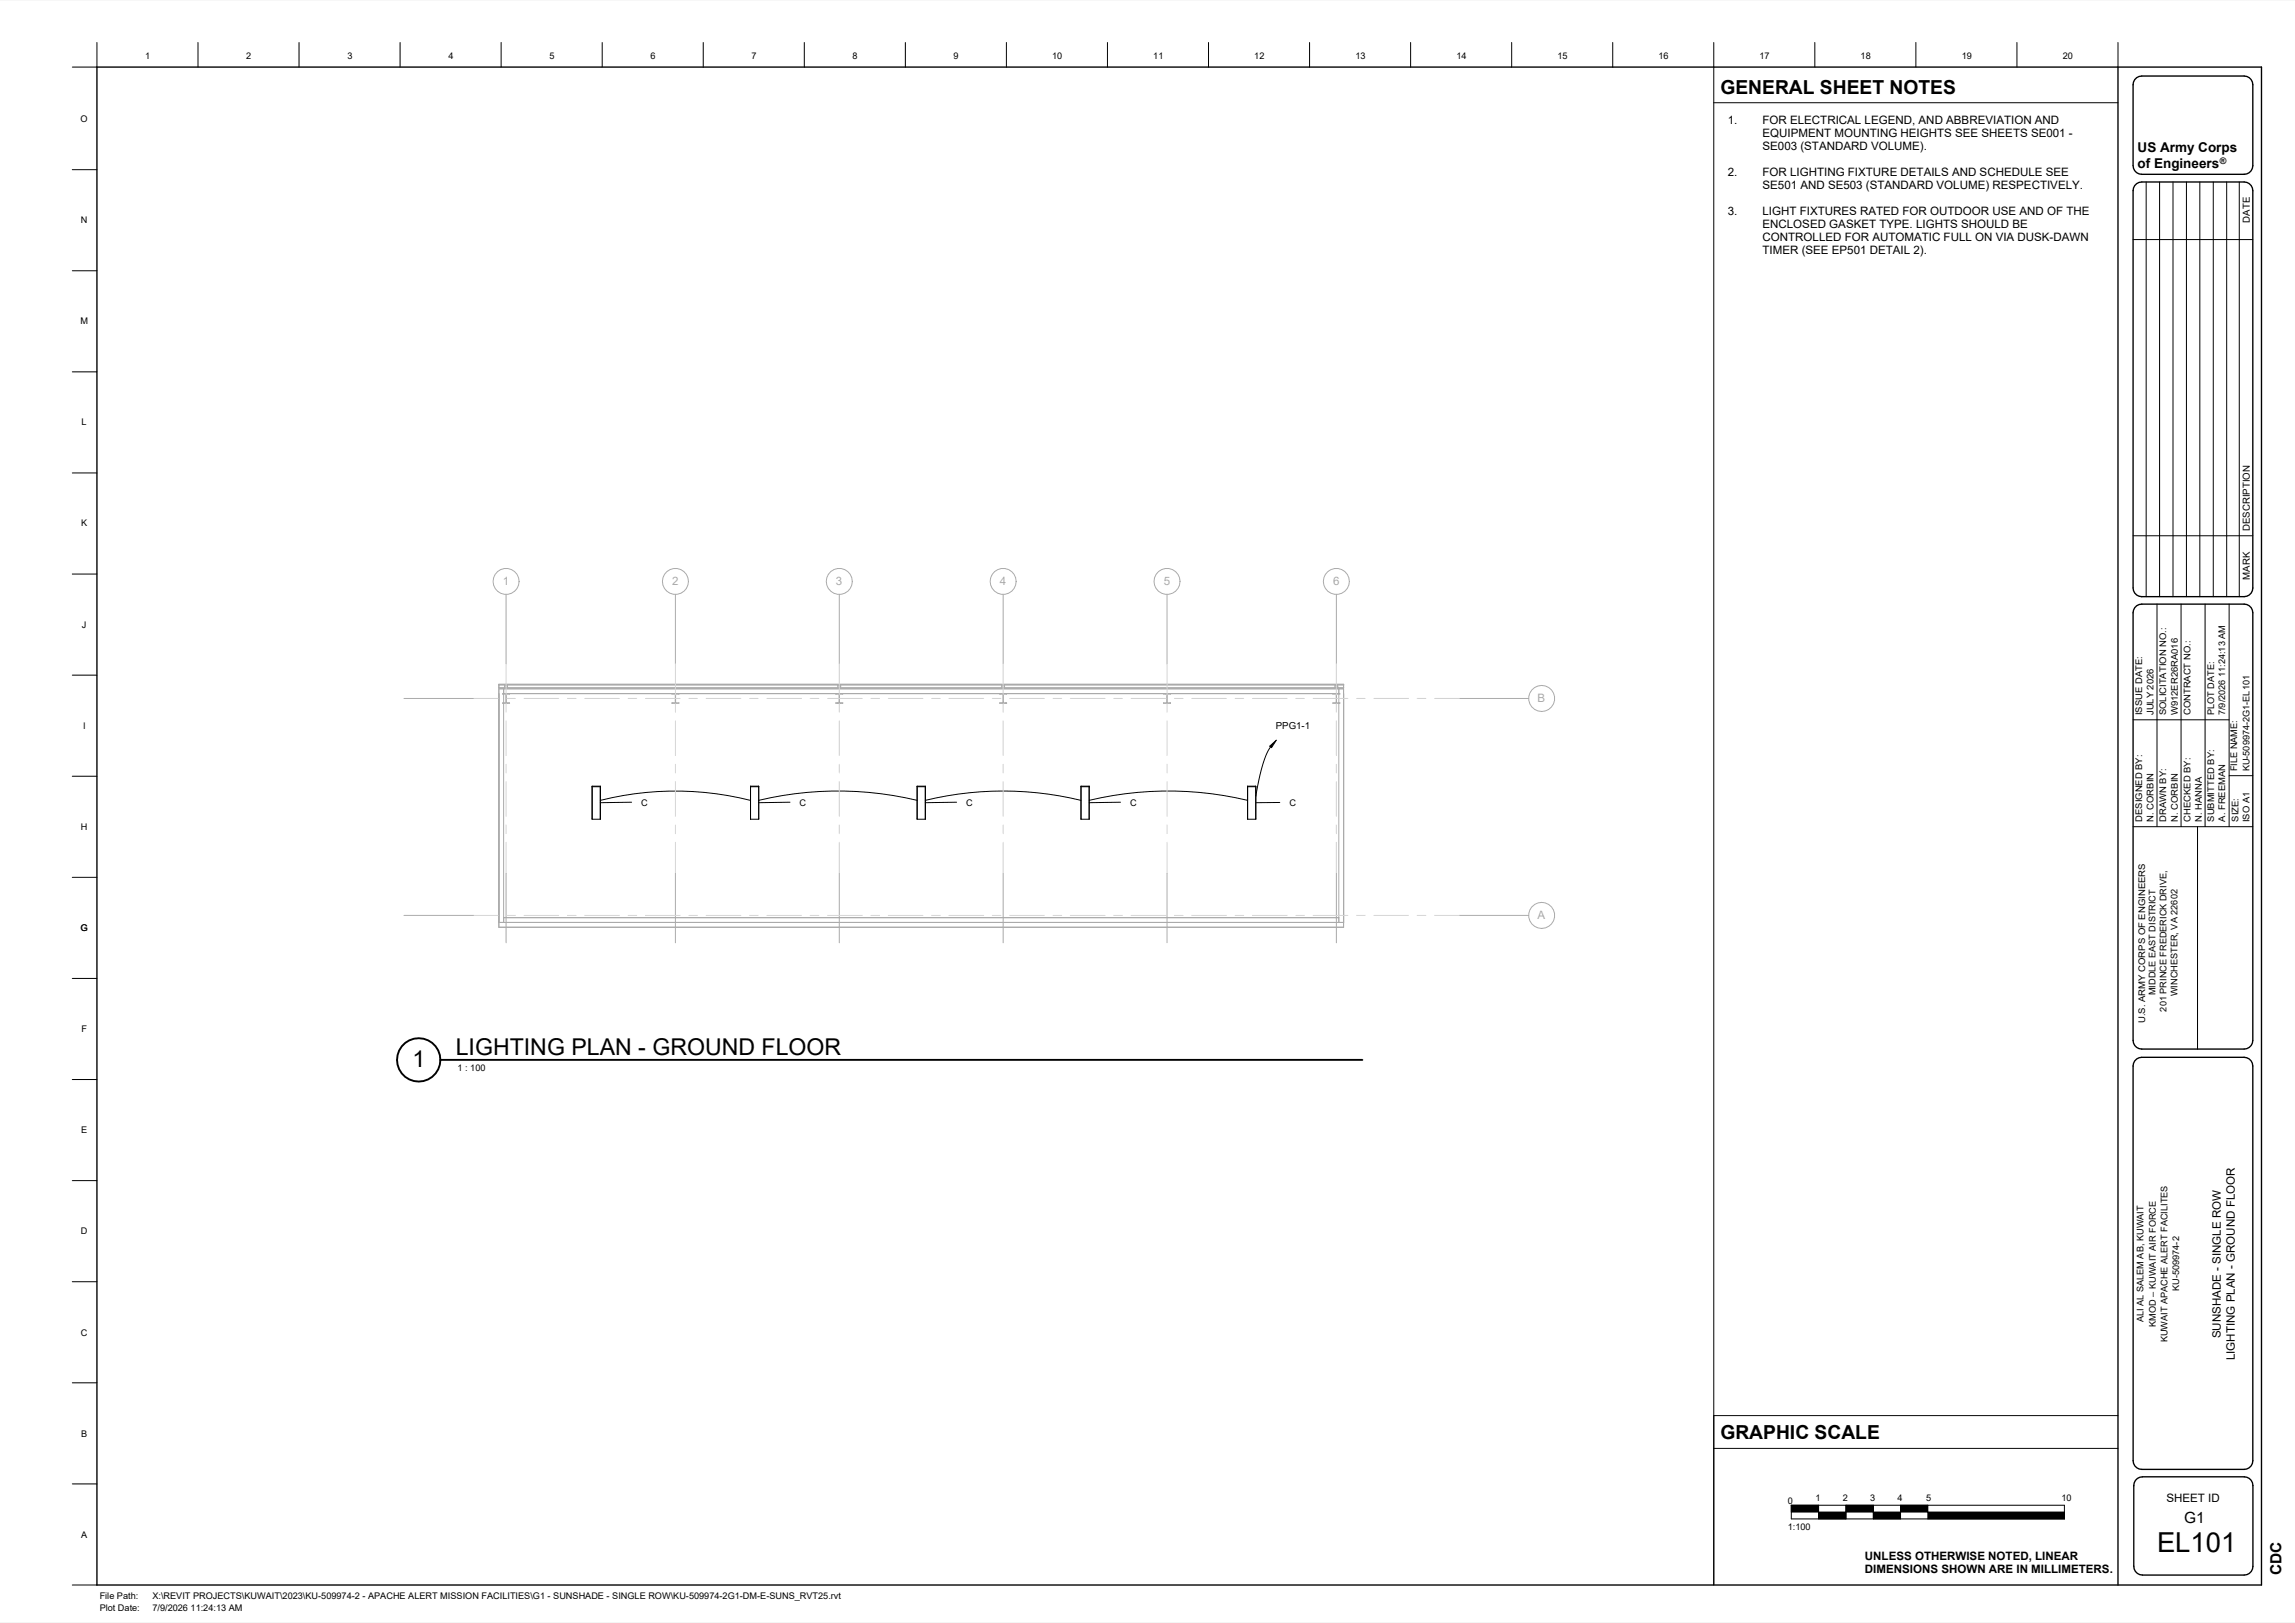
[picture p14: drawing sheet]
<svg xmlns="http://www.w3.org/2000/svg" width="841mm" height="594mm" viewBox="0 0 841 594" stroke-linecap="round" stroke-linejoin="round" font-family="sans-serif">
<defs><g id="words">
<text font-size="10.1" x="790.4" y="568.4">EL101</text>
<g font-size="8.5">
<text x="167" y="386.5">LIGHTING PLAN - GROUND FLOOR</text>
<text x="151.1" y="391">1</text>
</g>
<g font-size="7.1">
<text x="630.4" y="34.3">GENERAL SHEET NOTES</text>
<text x="630.4" y="527.2">GRAPHIC SCALE</text>
</g>
<g font-size="5.6">
<text x="800.4" y="557.9">G1</text>
<text x="836.1" y="577.1" transform="rotate(-90 836.1 577.1)">CDC</text>
</g>
<g font-size="4.9">
<text x="783.3" y="55.6">US Army Corps</text>
<text x="783.3" y="61.4">of Engineers</text>
</g>
<g font-size="4.2">
<text x="633.1" y="45.3">1.</text>
<text x="645.9" y="45.3">FOR ELECTRICAL LEGEND, AND ABBREVIATION AND</text>
<text x="645.9" y="50.1">EQUIPMENT MOUNTING HEIGHTS SEE SHEETS SE001 -</text>
<text x="645.9" y="54.9">SE003 (STANDARD VOLUME).</text>
<text x="633.1" y="64.4">2.</text>
<text x="645.9" y="64.4">FOR LIGHTING FIXTURE DETAILS AND SCHEDULE SEE</text>
<text x="645.9" y="69.2">SE501 AND SE503 (STANDARD VOLUME) RESPECTIVELY.</text>
<text x="633.1" y="78.7">3.</text>
<text x="645.9" y="78.7">LIGHT FIXTURES RATED FOR OUTDOOR USE AND OF THE</text>
<text x="645.9" y="83.5">ENCLOSED GASKET TYPE. LIGHTS SHOULD BE</text>
<text x="645.9" y="88.2">CONTROLLED FOR AUTOMATIC FULL ON VIA DUSK-DAWN</text>
<text x="645.9" y="93">TIMER (SEE EP501 DETAIL 2).</text>
<text x="813.8" y="490.2" transform="rotate(-90 813.8 490.2)">SUNSHADE - SINGLE ROW</text>
<text x="818.9" y="498.3" transform="rotate(-90 818.9 498.3)">LIGHTING PLAN - GROUND FLOOR</text>
<text x="793.9" y="550.1">SHEET ID</text>
<text x="683.4" y="571.3">UNLESS OTHERWISE NOTED, LINEAR</text>
<text x="683.4" y="576.3">DIMENSIONS SHOWN ARE IN MILLIMETERS.</text>
</g>
<g font-size="4.2" fill="#aaa">
<text x="184.2" y="214.4">1</text>
<text x="246.3" y="214.4">2</text>
<text x="306.3" y="214.4">3</text>
<text x="366.4" y="214.4">4</text>
<text x="426.4" y="214.4">5</text>
<text x="488.5" y="214.4">6</text>
<text x="563.5" y="257.3">B</text>
<text x="563.5" y="336.8">A</text>
</g>
<g font-size="3.5">
<text x="824.4" y="81.5" transform="rotate(-90 824.4 81.5)">DATE</text>
<text x="824.4" y="194.6" transform="rotate(-90 824.4 194.6)">DESCRIPTION</text>
<text x="824.4" y="212.4" transform="rotate(-90 824.4 212.4)">MARK</text>
<text x="467.5" y="266.9">PPG1-1</text>
</g>
<g font-size="3.4">
<text x="53.2" y="21.6">1</text>
<text x="90.3" y="21.6">2</text>
<text x="127.3" y="21.6">3</text>
<text x="164.3" y="21.6">4</text>
<text x="201.3" y="21.6">5</text>
<text x="238.4" y="21.6">6</text>
<text x="275.4" y="21.6">7</text>
<text x="312.4" y="21.6">8</text>
<text x="349.5" y="21.6">9</text>
<text x="385.6" y="21.6">10</text>
<text x="422.6" y="21.6">11</text>
<text x="459.6" y="21.6">12</text>
<text x="496.7" y="21.6">13</text>
<text x="533.7" y="21.6">14</text>
<text x="570.7" y="21.6">15</text>
<text x="607.8" y="21.6">16</text>
<text x="644.8" y="21.6">17</text>
<text x="681.8" y="21.6">18</text>
<text x="718.9" y="21.6">19</text>
<text x="755.9" y="21.6">20</text>
<text x="29.5" y="44.7">O</text>
<text x="29.7" y="81.7">N</text>
<text x="29.5" y="118.8">M</text>
<text x="29.9" y="155.8">L</text>
<text x="29.7" y="192.8">K</text>
<text x="30" y="229.9">J</text>
<text x="785" y="262" transform="rotate(-90 785 262)">ISSUE DATE:</text>
<text x="789.1" y="262" transform="rotate(-90 789.1 262)">JULY 2026</text>
<text x="793.8" y="262" transform="rotate(-90 793.8 262)">SOLICITATION NO.:</text>
<text x="798.1" y="262" transform="rotate(-90 798.1 262)">W912ER26RA016</text>
<text x="802.7" y="262" transform="rotate(-90 802.7 262)">CONTRACT NO.:</text>
<text x="811.3" y="262" transform="rotate(-90 811.3 262)">PLOT DATE:</text>
<text x="815.5" y="262" transform="rotate(-90 815.5 262)">7/9/2026 11:24:13 AM</text>
<text x="30.4" y="266.9">I</text>
<text x="819.8" y="282.5" transform="rotate(-90 819.8 282.5)">FILE NAME:</text>
<text x="824.3" y="282.5" transform="rotate(-90 824.3 282.5)">KU-509974-2G1-EL101</text>
<text x="235" y="295.1">C</text>
<text x="293" y="295.1">C</text>
<text x="354.1" y="295.1">C</text>
<text x="414.1" y="295.1">C</text>
<text x="472.5" y="295.2">C</text>
<text x="29.7" y="303.9">H</text>
<text x="785" y="301" transform="rotate(-90 785 301)">DESIGNED BY:</text>
<text x="789.1" y="301" transform="rotate(-90 789.1 301)">N. CORBIN</text>
<text x="793.8" y="301" transform="rotate(-90 793.8 301)">DRAWN BY:</text>
<text x="798.1" y="301" transform="rotate(-90 798.1 301)">N. CORBIN</text>
<text x="802.7" y="301" transform="rotate(-90 802.7 301)">CHECKED BY:</text>
<text x="806.9" y="301" transform="rotate(-90 806.9 301)">N. HANNA</text>
<text x="811.3" y="301" transform="rotate(-90 811.3 301)">SUBMITTED BY:</text>
<text x="815.5" y="301" transform="rotate(-90 815.5 301)">A. FREEMAN</text>
<text x="820.2" y="301" transform="rotate(-90 820.2 301)">SIZE:</text>
<text x="824.3" y="301.2" transform="rotate(-90 824.3 301.2)">ISO A1</text>
<text x="29.5" y="341">G</text>
<text x="789.9" y="364.5" transform="rotate(-90 789.9 364.5)">MIDDLE EAST DISTRICT</text>
<text x="798" y="364.9" transform="rotate(-90 798 364.9)">WINCHESTER, VA 22602</text>
<text x="793.9" y="370.5" transform="rotate(-90 793.9 370.5)">201 PRINCE FREDERICK DRIVE,</text>
<text x="29.8" y="378">F</text>
<text x="786.1" y="374.8" transform="rotate(-90 786.1 374.8)">U.S. ARMY CORPS OF ENGINEERS</text>
<text x="167.7" y="392.2">1 : 100</text>
<text x="29.7" y="415.1">E</text>
<text x="29.6" y="452.1">D</text>
<text x="798.5" y="472.8" transform="rotate(-90 798.5 472.8)">KU-509974-2</text>
<text x="785.5" y="484.3" transform="rotate(-90 785.5 484.3)">ALI AL SALEM AB, KUWAIT</text>
<text x="29.7" y="489.3">C</text>
<text x="789.9" y="486" transform="rotate(-90 789.9 486)">KMOD – KUWAIT AIR FORCE</text>
<text x="794.2" y="491.7" transform="rotate(-90 794.2 491.7)">KUWAIT APACHE ALERT FACILITES</text>
<text x="29.7" y="526.2">B</text>
<text x="655.1" y="550.9">0</text>
<text x="665.3" y="549.6">1</text>
<text x="675.3" y="549.6">2</text>
<text x="685.3" y="549.6">3</text>
<text x="695.3" y="549.6">4</text>
<text x="705.8" y="549.6">5</text>
<text x="755.4" y="549.6">10</text>
<text x="29.7" y="563.2">A</text>
<text x="655.1" y="560.4">1:100</text>
<text x="36.5" y="585.9">File Path:</text>
<text x="55.9" y="585.9">X:\REVIT PROJECTS\KUWAIT\2023\KU-509974-2 - APACHE ALERT MISSION FACILITIES\G1 - SUNSHADE - SINGLE ROW\KU-509974-2G1-DM-E-SUNS_RVT25.rvt</text>
<text x="36.5" y="590">Plot Date:</text>
<text x="55.9" y="590">7/9/2026 11:24:13 AM</text>
</g>
<text font-size="3.3" x="813.5" y="59.9">®</text>
</g></defs>
<path d="M465.3 273.3l2.4-2.2-1.8 2.8z" fill="#000"/>
<g fill="none" stroke="#b2b2b2" stroke-width=".37">
<path d="M184.5 254.1l-.2 .1M185.7 254.1l-.3 .3M186.2 257.4l-.2 .2M246.6 257.4l-.2 .2M247.6 256.4l-.1 .1M247.8 257.4l-.2 .2M306.5 254.1l-.2 .1M307 257.4l-.2 .2M307.6 256.8l-.1 .1M308.2 257.4l-.2 .2M366.9 254.1l-.2 .1M367.4 257.4l-.2 .2"/>
<path d="M367.7 257.1l-.1 .1M368.6 257.4l-.2 .2M427.3 254.1l-.2 .1M427.8 257.4l-.2 .2M428.9 257.5l-.1 .1M489.4 257.4l-.2 .2M489.8 255.8l-.1 .1M489.8 257l-.1 .2"/>
</g>
<g fill="none" stroke="#aaa" stroke-width=".37">
<path d="M182.8 250.7h309.6v1.3h-309.6zM182.8 252.3h309.6v87.3h-309.6zM182.8 250.9h309.6M182.8 250.8h309.6M184.6 252.3v1.8M184.6 254.2v3.2M184.6 257.6v80.3M185 251h1v.8h-1zM185 251.1h.9v.7M186.7 254.1l-1.2 .1v3.2l1.2 .2h-2.5l1.2-.2v-3.2l-1.2-.1h306.8l-1.2 .1v3.2l1.2 .2h-2.6l1.3-.2v-3.2l-1.3-.1M246.2 254.1l1.3 .1v3.2l-1.3 .2h2.6l-1.2-.2v-3.2l1.2-.1M306.3 254.1l1.2 .1v3.2l-1.2 .2h2.5l-1.2-.2v-3.2l1.2-.1"/>
<path d="M307.1 251h1v.8h-1zM307.1 251.1h.9v.7M366.3 254.1l1.3 .1v3.2l-1.3 .2h2.6l-1.2-.2v-3.2l1.2-.1M367.1 251h1v.8h-1zM368.1 251.1h-1v.7M426.4 254.1l1.2 .1v3.2l-1.2 .2h2.5l-1.2-.2v-3.2l1.2-.1M489.2 251.1h1v.7h-1zM490.6 252.3v1.8M490.6 254.2v3.2M490.6 257.6v80.3M182.8 337.9h309.6M184.6 336.1h306"/>
<circle cx="489.7" cy="213" r="4.8"/>
</g>
<g fill="none" stroke="#000" stroke-width=".37">
<path d="M465.3 273.3l2.4-2.2-1.8 2.8zM465.6 273.6a40.2 40.2 0 0 0-5 15.5l-.4 2.6M217 288.2h3M217 288h3v12.1h-3zM220 293.2a112.4 112.4 0 0 1 55 0M231.5 293.8l-11.5 .2M275 288.2h3M275 288h3v12.1h-3zM278 293.2a124.8 124.8 0 0 1 58.1 0M289.5 293.8l-11.5 .2M336.1 288.2h3M336.1 288h3v12.1h-3z"/>
<path d="M339.1 293.2a120.6 120.6 0 0 1 57 0M350.6 293.8l-11.5 .2M396.1 288.2h3M396.1 288h3v12.1h-3zM399.1 293.2a124.8 124.8 0 0 1 58.1 0M410.6 293.8l-11.5 .2M457.2 288h3v12.1h-3zM457.2 288.2h3M469 293.9l-8.8 .1"/>
</g>
<path d="M488.5 210.6h2.4v4.8h-2.4z" fill="#fff"/>
<g fill="none" stroke="#aaa" stroke-width=".37">
<path d="M489.7 217.7v25.5M489.7 319.9v25.4"/>
<circle cx="427.7" cy="213" r="4.8"/>
</g>
<path d="M489.7 243.2v11.3M489.7 257.7v3.2M489.7 264.1v12.7M489.7 279.9v3.2M489.7 286.3v12.7M489.7 302.2v3.2M489.7 308.5v11.4" fill="none" stroke="#d4d4d4" stroke-width=".37"/>
<path d="M426.4 210.6h2.4v4.8h-2.4z" fill="#fff"/>
<g fill="none" stroke="#aaa" stroke-width=".37">
<path d="M427.7 217.7v25.5M427.7 319.9v25.4"/>
<circle cx="367.6" cy="213" r="4.8"/>
</g>
<path d="M427.7 243.2v11.3M427.7 257.7v3.2M427.7 264.1v12.7M427.7 279.9v3.2M427.7 286.3v12.7M427.7 302.2v3.2M427.7 308.5v11.4" fill="none" stroke="#d4d4d4" stroke-width=".37"/>
<path d="M366.4 210.6h2.4v4.8h-2.4z" fill="#fff"/>
<g fill="none" stroke="#aaa" stroke-width=".37">
<path d="M367.6 217.7v25.5M367.6 319.9v25.4"/>
<circle cx="307.6" cy="213" r="4.8"/>
</g>
<path d="M367.6 243.2v11.3M367.6 257.7v3.2M367.6 264.1v12.7M367.6 279.9v3.2M367.6 286.3v12.7M367.6 302.2v3.2M367.6 308.5v11.4" fill="none" stroke="#d4d4d4" stroke-width=".37"/>
<path d="M306.3 210.6h2.4v4.8h-2.4z" fill="#fff"/>
<g fill="none" stroke="#aaa" stroke-width=".37">
<path d="M307.6 217.7v25.5M307.6 319.9v25.4"/>
<circle cx="247.5" cy="213" r="4.8"/>
</g>
<path d="M307.6 243.2v11.3M307.6 257.7v3.2M307.6 264.1v12.7M307.6 279.9v3.2M307.6 286.3v12.7M307.6 302.2v3.2M307.6 308.5v11.4" fill="none" stroke="#d4d4d4" stroke-width=".37"/>
<path d="M246.3 210.6h2.4v4.8h-2.4z" fill="#fff"/>
<g fill="none" stroke="#aaa" stroke-width=".37">
<path d="M247.5 217.7v25.5M247.5 319.9v25.4"/>
<circle cx="185.5" cy="213" r="4.8"/>
</g>
<path d="M247.5 243.2v11.3M247.5 257.7v3.2M247.5 264.1v12.7M247.5 279.9v3.2M247.5 286.3v12.7M247.5 302.2v3.2M247.5 308.5v11.4" fill="none" stroke="#d4d4d4" stroke-width=".37"/>
<path d="M184.2 210.6h2.4v4.8h-2.4z" fill="#fff"/>
<g fill="none" stroke="#aaa" stroke-width=".37">
<path d="M185.5 217.7v25.5M185.5 319.9v25.4"/>
<circle cx="564.9" cy="255.8" r="4.8"/>
</g>
<path d="M185.5 243.2v11.3M185.5 257.7v3.2M185.5 264.1v12.7M185.5 279.9v3.2M185.5 286.3v12.7M185.5 302.2v3.2M185.5 308.5v11.4" fill="none" stroke="#d4d4d4" stroke-width=".37"/>
<path d="M563.5 253.5h2.8v4.7h-2.8z" fill="#fff"/>
<g fill="none" stroke="#aaa" stroke-width=".37">
<path d="M148 255.8h25.4M534.8 255.8h25.4"/>
<circle cx="564.9" cy="335.3" r="4.8"/>
</g>
<g fill="none" stroke="#d4d4d4" stroke-width=".37">
<path d="M173.4 255.8h9.1M185.7 255.8h3.2M192 255.8h12.7M207.9 255.8h3.2M214.3 255.8h12.7M230.2 255.8h3.1M236.5 255.8h12.7M252.4 255.8h3.2M258.8 255.8h12.7M274.7 255.8h3.1M281 255.8h12.7M296.9 255.8h3.2"/>
<path d="M303.3 255.8h12.7M319.1 255.8h3.2M325.5 255.8h12.7M341.4 255.8h3.2M347.7 255.8h12.8M363.6 255.8h3.2M370 255.8h12.7M385.9 255.8h3.1M392.2 255.8h12.7M408.1 255.8h3.2M414.5 255.8h12.7M430.4 255.8h3.1"/>
<path d="M436.7 255.8h12.7M452.6 255.8h3.2M459 255.8h12.7M474.8 255.8h3.2M481.2 255.8h12.7M497.1 255.8h3.2M503.4 255.8h12.8M519.3 255.8h3.2M525.7 255.8h9.1"/>
</g>
<path d="M563.5 332.9h2.8v4.8h-2.8z" fill="#fff"/>
<path d="M148 335.3h25.4M534.8 335.3h25.4" fill="none" stroke="#aaa" stroke-width=".37"/>
<g fill="none" stroke="#d4d4d4" stroke-width=".37">
<path d="M173.4 335.3h9.1M185.7 335.3h3.2M192 335.3h12.7M207.9 335.3h3.2M214.3 335.3h12.7M230.2 335.3h3.1M236.5 335.3h12.7M252.4 335.3h3.2M258.8 335.3h12.7M274.7 335.3h3.1M281 335.3h12.7M296.9 335.3h3.2"/>
<path d="M303.3 335.3h12.7M319.1 335.3h3.2M325.5 335.3h12.7M341.4 335.3h3.2M347.7 335.3h12.8M363.6 335.3h3.2M370 335.3h12.7M385.9 335.3h3.1M392.2 335.3h12.7M408.1 335.3h3.2M414.5 335.3h12.7M430.4 335.3h3.1"/>
<path d="M436.7 335.3h12.7M452.6 335.3h3.2M459 335.3h12.7M474.8 335.3h3.2M481.2 335.3h12.7M497.1 335.3h3.2M503.4 335.3h12.8M519.3 335.3h3.2M525.7 335.3h9.1"/>
</g>
<g fill="none" stroke="#000" stroke-width=".37">
<path d="M35.5 15.6v9h-9M72.5 15.6v9M109.6 15.6v9M146.6 15.6v9M183.6 15.6v9M220.7 15.6v9M257.7 15.6v9M294.7 15.6v9M331.8 15.6v9M368.8 15.6v9M405.8 15.6v9M442.9 15.6v9"/>
<path d="M479.9 15.6v9M516.9 15.6v9M553.9 15.6v9M591 15.6v9M628 15.6v565M665 15.6v9M702.1 15.6v9M739.1 15.6v9M776.1 15.6v9M628 37.6h148.1M26.5 62.1h9M786.5 66.7v151.8"/>
<path d="M791.4 66.7v151.8M796.3 66.7v151.8M801.2 66.7v151.8M806.1 66.7v151.8M811 66.7v151.8M816 66.7v151.8M820.6 66.7v151.8M26.5 99.2h9M781.7 87.8h43.8M26.5 136.2h9M26.5 173.2h9M781.7 196.2h43.8"/>
<path d="M26.5 210.3h9M790.4 221.3v81.5M799.2 221.3v81.5M808 221.3v81.5M816.8 221.3v81.5M26.5 247.3h9M781.7 263.7h35.1M26.5 284.3h9M816.8 284.1h8.7M781.7 302.8h43.8M805.3 302.8v81.5M26.5 321.4h9"/>
<path d="M26.5 358.4h9M26.5 395.4h9M26.5 432.5h9M26.5 469.5h9M26.5 506.5h9M628 518.5h148.1M628 530.5h148.1M26.5 543.5h9M26.5 580.6h9"/>
</g>
<path d="M35.5 24.6h793.2v556h-793.2zM776.1 24.6v556M782.3 29.2l.7-.7 1.8-.6h37.6a3.2 3.2 0 0 1 3.1 3.1v29.7a3.2 3.2 0 0 1-3.1 3.2h-37.6a3.2 3.2 0 0 1-3.1-3.2v-29.7zM782.3 68l.7-.7 1.8-.6h37.6a3.2 3.2 0 0 1 3.1 3.1v145.6a3.2 3.2 0 0 1-3.1 3.1h-37.6a3.2 3.2 0 0 1-3.1-3.1v-145.6zM782.3 222.6l.7-.7 1.8-.6h37.6a3.2 3.2 0 0 1 3.1 3.2v156.6a3.2 3.2 0 0 1-3.1 3.2h-37.6a3.2 3.2 0 0 1-3.1-3.2v-156.6zM783 387.9l1.8-.6h37.5a3.2 3.2 0 0 1 3.2 3.2v144.5a3.2 3.2 0 0 1-3.1 3.2h-37.5a3.2 3.2 0 0 1-3.2-3.2v-144.5l.1-1zM782.5 542.3l1.6-1.2 1-.2h37.3a3.2 3.2 0 0 1 3.2 3.2v29.7a3.2 3.2 0 0 1-3.2 3.1h-37.3a3.2 3.2 0 0 1-3.2-3.1v-29.7z" fill="none" stroke="#000" stroke-width=".5"/>
<circle cx="153.4" cy="388.2" r="7.9" fill="none" stroke="#000" stroke-width=".7"/>
<g fill="#fff">
<path d="M166.7 389.1h11.2v3.8h-11.2z"/>
<path d="M151.1 383.4h4.7v9.4h-4.7z"/>
<path d="M167 378.9h141.3v9.4h-141.3z"/>
</g>
<path d="M161.4 388.2h337.8" fill="none" stroke="#000" stroke-width=".7"/>
<path d="M656.4 551.4h100.1v5h-100.1zM656.4 553.9h100.1M666.4 551.4v5M676.4 551.4v5M686.4 551.4v5M696.4 551.4v5M706.5 551.4v5" fill="none" stroke="#000" stroke-width=".37"/>
<path d="M656.4 551.4h10v2.5h-10zM666.4 553.9h10v2.5h-10zM676.4 551.4h10v2.5h-10zM686.4 553.9h10v2.5h-10zM696.4 551.4h10.1v2.5h-10.1zM706.5 553.9h50v2.5h-50z" fill="#000"/>
<use href="#words"/>
</svg>
